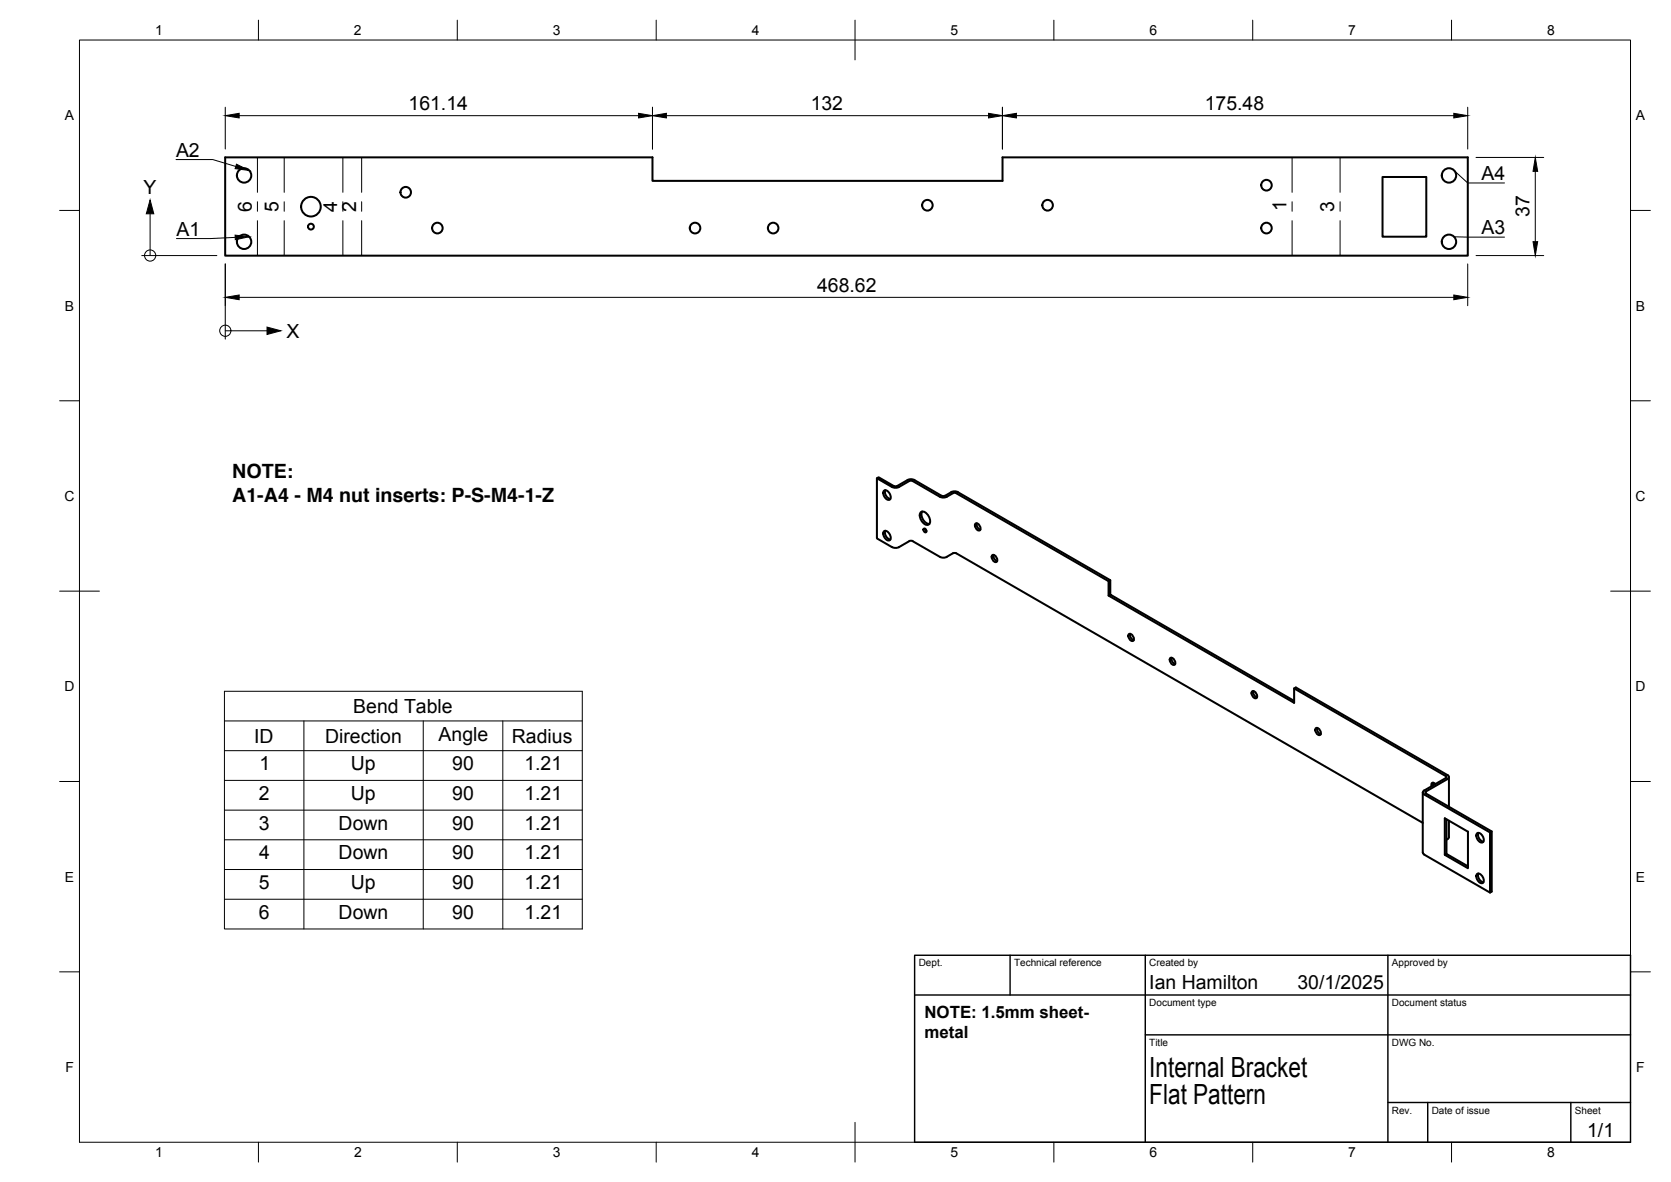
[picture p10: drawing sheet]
<svg xmlns="http://www.w3.org/2000/svg" width="420mm" height="297mm" viewBox="0 0 420 297" stroke-linecap="round" stroke-linejoin="round" font-family="sans-serif">
<defs><g id="words">
<g font-size="7">
<text x="289" y="270.6">Internal Bracket</text>
<text x="289" y="277.4">Flat Pattern</text>
</g>
<g font-size="4.9">
<text x="102.7" y="27.6">161.14</text>
<text x="203.8" y="27.6">132</text>
<text x="302.9" y="27.6">175.48</text>
<text x="44.3" y="39.4">A2</text>
<text x="372.5" y="45.3">A4</text>
<text x="36.1" y="48.8">Y</text>
<text x="63.3" y="53.2" transform="rotate(-90 63.3 53.2)">6</text>
<text x="70" y="53.3" transform="rotate(-90 70 53.3)">5</text>
<text x="84.8" y="53.2" transform="rotate(-90 84.8 53.2)">4</text>
<text x="89.6" y="53.2" transform="rotate(-90 89.6 53.2)">2</text>
<text x="323.5" y="53.1" transform="rotate(-90 323.5 53.1)">1</text>
<text x="335.5" y="53.2" transform="rotate(-90 335.5 53.2)">3</text>
<text x="44.4" y="59.3">A1</text>
<text x="372.5" y="58.9">A3</text>
<text x="384.6" y="54.6" transform="rotate(-90 384.6 54.6)">37</text>
<text x="205.5" y="73.3">468.62</text>
<text x="72" y="84.9">X</text>
<text x="58.4" y="120.2">NOTE:</text>
<text x="58.4" y="126.2">A1-A4 - M4 nut inserts: P-S-M4-1-Z</text>
<text x="88.8" y="179.2">Bend Table</text>
<text x="63.9" y="186.7">ID</text>
<text x="81.7" y="186.6">Direction</text>
<text x="110.3" y="186.1">Angle</text>
<text x="128.7" y="186.6">Radius</text>
<text x="65.2" y="193.6">1</text>
<text x="88.2" y="193.6">Up</text>
<text x="113.7" y="193.6">90</text>
<text x="131.9" y="193.6">1.21</text>
<text x="65.1" y="201">2</text>
<text x="88.2" y="201">Up</text>
<text x="113.7" y="201">90</text>
<text x="131.9" y="201">1.21</text>
<text x="65.1" y="208.5">3</text>
<text x="85.2" y="208.5">Down</text>
<text x="113.7" y="208.5">90</text>
<text x="131.8" y="208.5">1.21</text>
<text x="65.2" y="215.9">4</text>
<text x="85.2" y="215.9">Down</text>
<text x="113.7" y="215.9">90</text>
<text x="131.8" y="215.9">1.21</text>
<text x="65.1" y="223.4">5</text>
<text x="88.2" y="223.4">Up</text>
<text x="113.7" y="223.4">90</text>
<text x="131.8" y="223.4">1.21</text>
<text x="65.1" y="230.9">6</text>
<text x="85.2" y="230.9">Down</text>
<text x="113.7" y="230.9">90</text>
<text x="131.8" y="230.9">1.21</text>
<text x="289" y="248.5">Ian Hamilton</text>
<text x="326.2" y="248.5">30/1/2025</text>
<text x="399.1" y="285.7">1/1</text>
</g>
<g font-size="4.2">
<text x="232.5" y="255.9">NOTE: 1.5mm sheet-</text>
<text x="232.5" y="261">metal</text>
</g>
<g font-size="3.5">
<text x="39" y="8.8">1</text>
<text x="89" y="8.8">2</text>
<text x="139" y="8.8">3</text>
<text x="189" y="8.8">4</text>
<text x="239" y="8.8">5</text>
<text x="289" y="8.8">6</text>
<text x="339" y="8.8">7</text>
<text x="389" y="8.8">8</text>
<text x="16.3" y="30.2">A</text>
<text x="411.3" y="30.2">A</text>
<text x="16.3" y="78">B</text>
<text x="411.3" y="78">B</text>
<text x="16.3" y="125.9">C</text>
<text x="411.2" y="125.9">C</text>
<text x="16.3" y="173.7">D</text>
<text x="411.2" y="173.7">D</text>
<text x="16.3" y="221.6">E</text>
<text x="411.3" y="221.6">E</text>
<text x="16.4" y="269.4">F</text>
<text x="411.4" y="269.4">F</text>
<text x="39" y="290.8">1</text>
<text x="89" y="290.8">2</text>
<text x="139" y="290.8">3</text>
<text x="189" y="290.8">4</text>
<text x="239" y="290.8">5</text>
<text x="289" y="290.8">6</text>
<text x="339" y="290.8">7</text>
<text x="389" y="290.8">8</text>
</g>
<g font-size="2.5">
<text x="231" y="242.9">Dept.</text>
<text x="255" y="242.9">Technical reference</text>
<text x="289" y="242.9">Created by</text>
<text x="350" y="242.9">Approved by</text>
<text x="289" y="252.8">Document type</text>
<text x="350" y="252.8">Document status</text>
<text x="289" y="262.9">Title</text>
<text x="350" y="262.9">DWG No.</text>
<text x="350" y="279.9">Rev.</text>
<text x="360" y="279.9">Date of issue</text>
<text x="396" y="279.9">Sheet</text>
</g>
</g></defs>
<g fill="none" stroke="#000" stroke-width=".51">
<path d="M56.6 39.5h107.5v6h88v-6h117v24.7h-312.5zM347.6 44.5h11v15h-11zM220.5 120.2v15.1l3.8 2.2M222.4 123.3a1.55 1.55 0 0 1 1.3 2.3 1.55 1.55 0 0 1-1.3-2.3zM222.4 133.5a1.55 1.55 0 0 1 1.3 2.3 1.55 1.55 0 0 1-1.3-2.3zM222.6 123.2a1.8 1.8 0 0 0 1.3 2.2M222.6 133.4a1.8 1.8 0 0 0 1.3 2.2M224.3 122.4l-3.8-2.2 .4-.3 4.1 2.3 .6-.1 2.9-1.6h1.1l7.1 4.1M224.3 122.4l.7 .2 .7-.1 2.9-1.6 .6-.1 7.1 4 .7 .2a3.5 3.5 0 0 0 2.6-1M228.6 136l-2.9 1.6-.7 .1-.7-.2M228.6 136h.9M229.5 136l7.2 4.1h1l1.9-1"/>
<path d="M231.5 128.7a1.66 1.66 0 0 1 2.2 1.4 1 1 0 0 1 .1 1.3 1 1 0 0 1-1.2 .3 2.41 2.41 0 0 1-1.1-3zM231.9 128.5a2.39 2.39 0 0 0 1.8 3.2M232.2 132.9l.6 .1 .1 .7-.5-.1zM232.6 132.9l.3 .6M236.8 124.6h.8a3.4 3.4 0 0 1 2.6-1.1l.7 .2 38.3 22.1M239.6 123.9h.8l38.3 22.2M239.6 139h.8l117.3 67.8M245.3 131.5a1.16 1.16 0 0 1 1 1.8 1.16 1.16 0 0 1-1-1.8zM245.6 131.5a1.41 1.41 0 0 0 .9 1.6M249.5 139.5a1.16 1.16 0 0 1 1.1 1.7 1.16 1.16 0 0 1-1.1-1.7zM249.8 139.4a1.41 1.41 0 0 0 .9 1.6M278.7 149.7l46.7 26.9v-3.6l.4-.2 38.2 22"/>
<path d="M279.2 149.4v-3.6l-.5 .3v3.6l.5-.3 46.2 26.7M283.9 159.3a1.16 1.16 0 0 1 1 1.8 1.16 1.16 0 0 1-1-1.8zM284.2 159.3a1.41 1.41 0 0 0 .9 1.6M294.3 165.3a1.16 1.16 0 0 1 1 1.8 1.16 1.16 0 0 1-1-1.8zM294.6 165.3a1.41 1.41 0 0 0 .9 1.6M314.9 173.7a1.16 1.16 0 0 1 1 1.7 1.16 1.16 0 0 1-1-1.7zM315.1 173.7a1.41 1.41 0 0 0 1 1.5M325.4 173l38.1 22M330.9 183a1.16 1.16 0 0 1 1 1.7 1.16 1.16 0 0 1-1-1.7zM331.2 182.9a1.41 1.41 0 0 0 .9 1.6M357.7 199.1l.1 15.1 .3 .5M358.5 199.4l16.6 9.5v15.2l-.5 .2"/>
<path d="M358.5 198.9l-.1 .1 .1 .4M360.4 196.7v.6M360.9 197l-.8-.3-.1 .9M363.5 195l.2 .3-.2 .2-5.4 3.2-.3 .2v.5l16.9 9.8v15.1l-16.6-9.5M364 194.8l.3 .5-.3 .5-5.5 3.1M364.3 195.3v7.4M363.3 214.8l5.8 3.4v-9.2l-5.8-3.4v9.2l.4-.2 5.4 3.1M363.7 205.9v8.7M364.3 206.3v4.1l-.1 .3-.5 .3M371.5 209.4a1.55 1.55 0 0 1 1.3 2.3 1.55 1.55 0 0 1-1.3-2.3zM371.5 219.6a1.55 1.55 0 0 1 1.3 2.3 1.55 1.55 0 0 1-1.3-2.3zM371.7 209.3a1.8 1.8 0 0 0 1.3 2.2"/>
<path d="M371.7 219.5a1.8 1.8 0 0 0 1.3 2.2M375.1 208.9l-.5 .3"/>
<circle cx="61.4" cy="44.1" r="1.81"/>
<circle cx="78.2" cy="57" r=".73"/>
<circle cx="78.2" cy="51.9" r="2.47"/>
<circle cx="102" cy="48.3" r="1.33"/>
<circle cx="110" cy="57.3" r="1.33"/>
<circle cx="174.8" cy="57.3" r="1.33"/>
<circle cx="194.4" cy="57.3" r="1.33"/>
<circle cx="233.2" cy="51.6" r="1.33"/>
<circle cx="263.4" cy="51.6" r="1.33"/>
<circle cx="318.5" cy="46.5" r="1.33"/>
<circle cx="318.5" cy="57.3" r="1.33"/>
<circle cx="364.3" cy="44.1" r="1.81"/>
<circle cx="61.4" cy="60.8" r="1.81"/>
<circle cx="364.3" cy="60.8" r="1.81"/>
</g>
<g fill="none" stroke="#000" stroke-width=".25">
<path d="M20 10.1h390v276.9h-390zM65 5.1v5M115 5.1v5M165 5.1v5M215 5.1v10M265 5.1v5M315 5.1v5M365 5.1v5M56.6 27v10.5M56.6 29.1l3.5-.6v1.1zM60.1 29.1h100.5M64.7 39.5v8.8"/>
<path d="M71.5 39.5v8.8M86.2 39.5v8.8M90.9 39.5v8.8M160.6 28.5l3.5 .6-3.5 .5zM164.1 29.1l3.5-.6v1.1zM164.1 27v10.5M167.6 29.1h81M248.6 28.5l3.5 .6-3.5 .5zM252.1 27v10.5M252.1 29.1l3.5-.6v1.1zM255.6 29.1h109.9M324.9 39.5v8.8"/>
<path d="M337 39.5v8.8M365.5 28.5l3.5 .6-3.5 .5zM369 27v10.5M371.1 39.6h17.1M386 39.6l.6 3.5h-1.1zM15 52.9h5M37.7 50.2l1 3.5h-1.9zM37.7 53.7v10.5M44.3 40.1h9.2l5.8 1.7M59.1 59.1l3.5 .4-3.4 .7zM59.1 59.7l-6.2 .3h-8.5M59.5 41.3l3.1 1.5-3.5-.4z"/>
<path d="M64.7 50.7v2.4M64.7 55.5v8.7M71.5 50.7v2.4M71.5 55.5v8.7M86.2 50.7v2.4M86.2 55.5v8.7M90.9 50.7v2.4M90.9 55.5v8.7M324.9 50.7v2.4M324.9 55.5v8.7M337 50.7v2.4M337 55.5v8.7"/>
<path d="M365.6 59.5l12.7 .1M365.6 42.8l3.4 3.2h9.3M386 43.1v17.6M410 52.9h5M35.6 64.2h18.9M56.6 76.8v-10.5v18.9M56.6 74.7l3.5-.6v1.2zM60.1 74.7h305.4M365.5 74.1l3.5 .6-3.5 .6zM369 66.3v10.5M371.1 64.2h17.1M385.5 60.7h1.1l-.6 3.5z"/>
<path d="M56.6 83.1h10.5M67.1 82.2l3.5 .9-3.5 1zM15 100.7h5M410 100.7h5M15 148.6h10M405 148.6h10M56.4 173.7h90v59.8h-90zM15 196.4h5M56.4 181.2h90M56.4 188.6h90M56.4 196.1h90M76.4 181.2v52.3"/>
<path d="M106.4 181.2v52.3M126.4 181.2v52.3M410 196.4h5M56.4 203.6h90M56.4 211h90M56.4 218.5h90M56.4 226h90M15 244.2h5M410 244.2h5M65 287v5M115 287v5M165 287v5"/>
<path d="M215 282.1v9.9M265 287v5M315 287v5M365 287v5"/>
<circle cx="37.8" cy="64.2" r="1.41"/>
<circle cx="56.7" cy="83.1" r="1.41"/>
</g>
<path d="M230 240.1h180v46.9h-180zM230 250h180M254 240.1v9.9M288 240.1v46.9M349 240.1v46.9M288 260.1h122M349 277.1h61M359 277.1v9.9M395 277.1v9.9" fill="none" stroke="#000" stroke-width=".36"/>
<g fill="#000">
<path d="M56.6 29.1l3.5-.6v1.1zM160.6 28.5l3.5 .6-3.5 .5zM164.1 29.1l3.5-.6v1.1zM248.6 28.5l3.5 .6-3.5 .5zM252.1 29.1l3.5-.6v1.1zM365.5 28.5l3.5 .6-3.5 .5zM37.7 50.2l1 3.5h-1.9zM59.1 59.1l3.5 .4-3.4 .7zM59.5 41.3l3.1 1.5-3.5-.4zM386 39.6l.6 3.5h-1.1zM56.6 74.7l3.5-.6v1.2zM365.5 74.1l3.5 .6-3.5 .6z"/>
<path d="M385.5 60.7h1.1l-.6 3.5zM67.1 82.2l3.5 .9-3.5 1z"/>
</g>
<use href="#words"/>
</svg>
